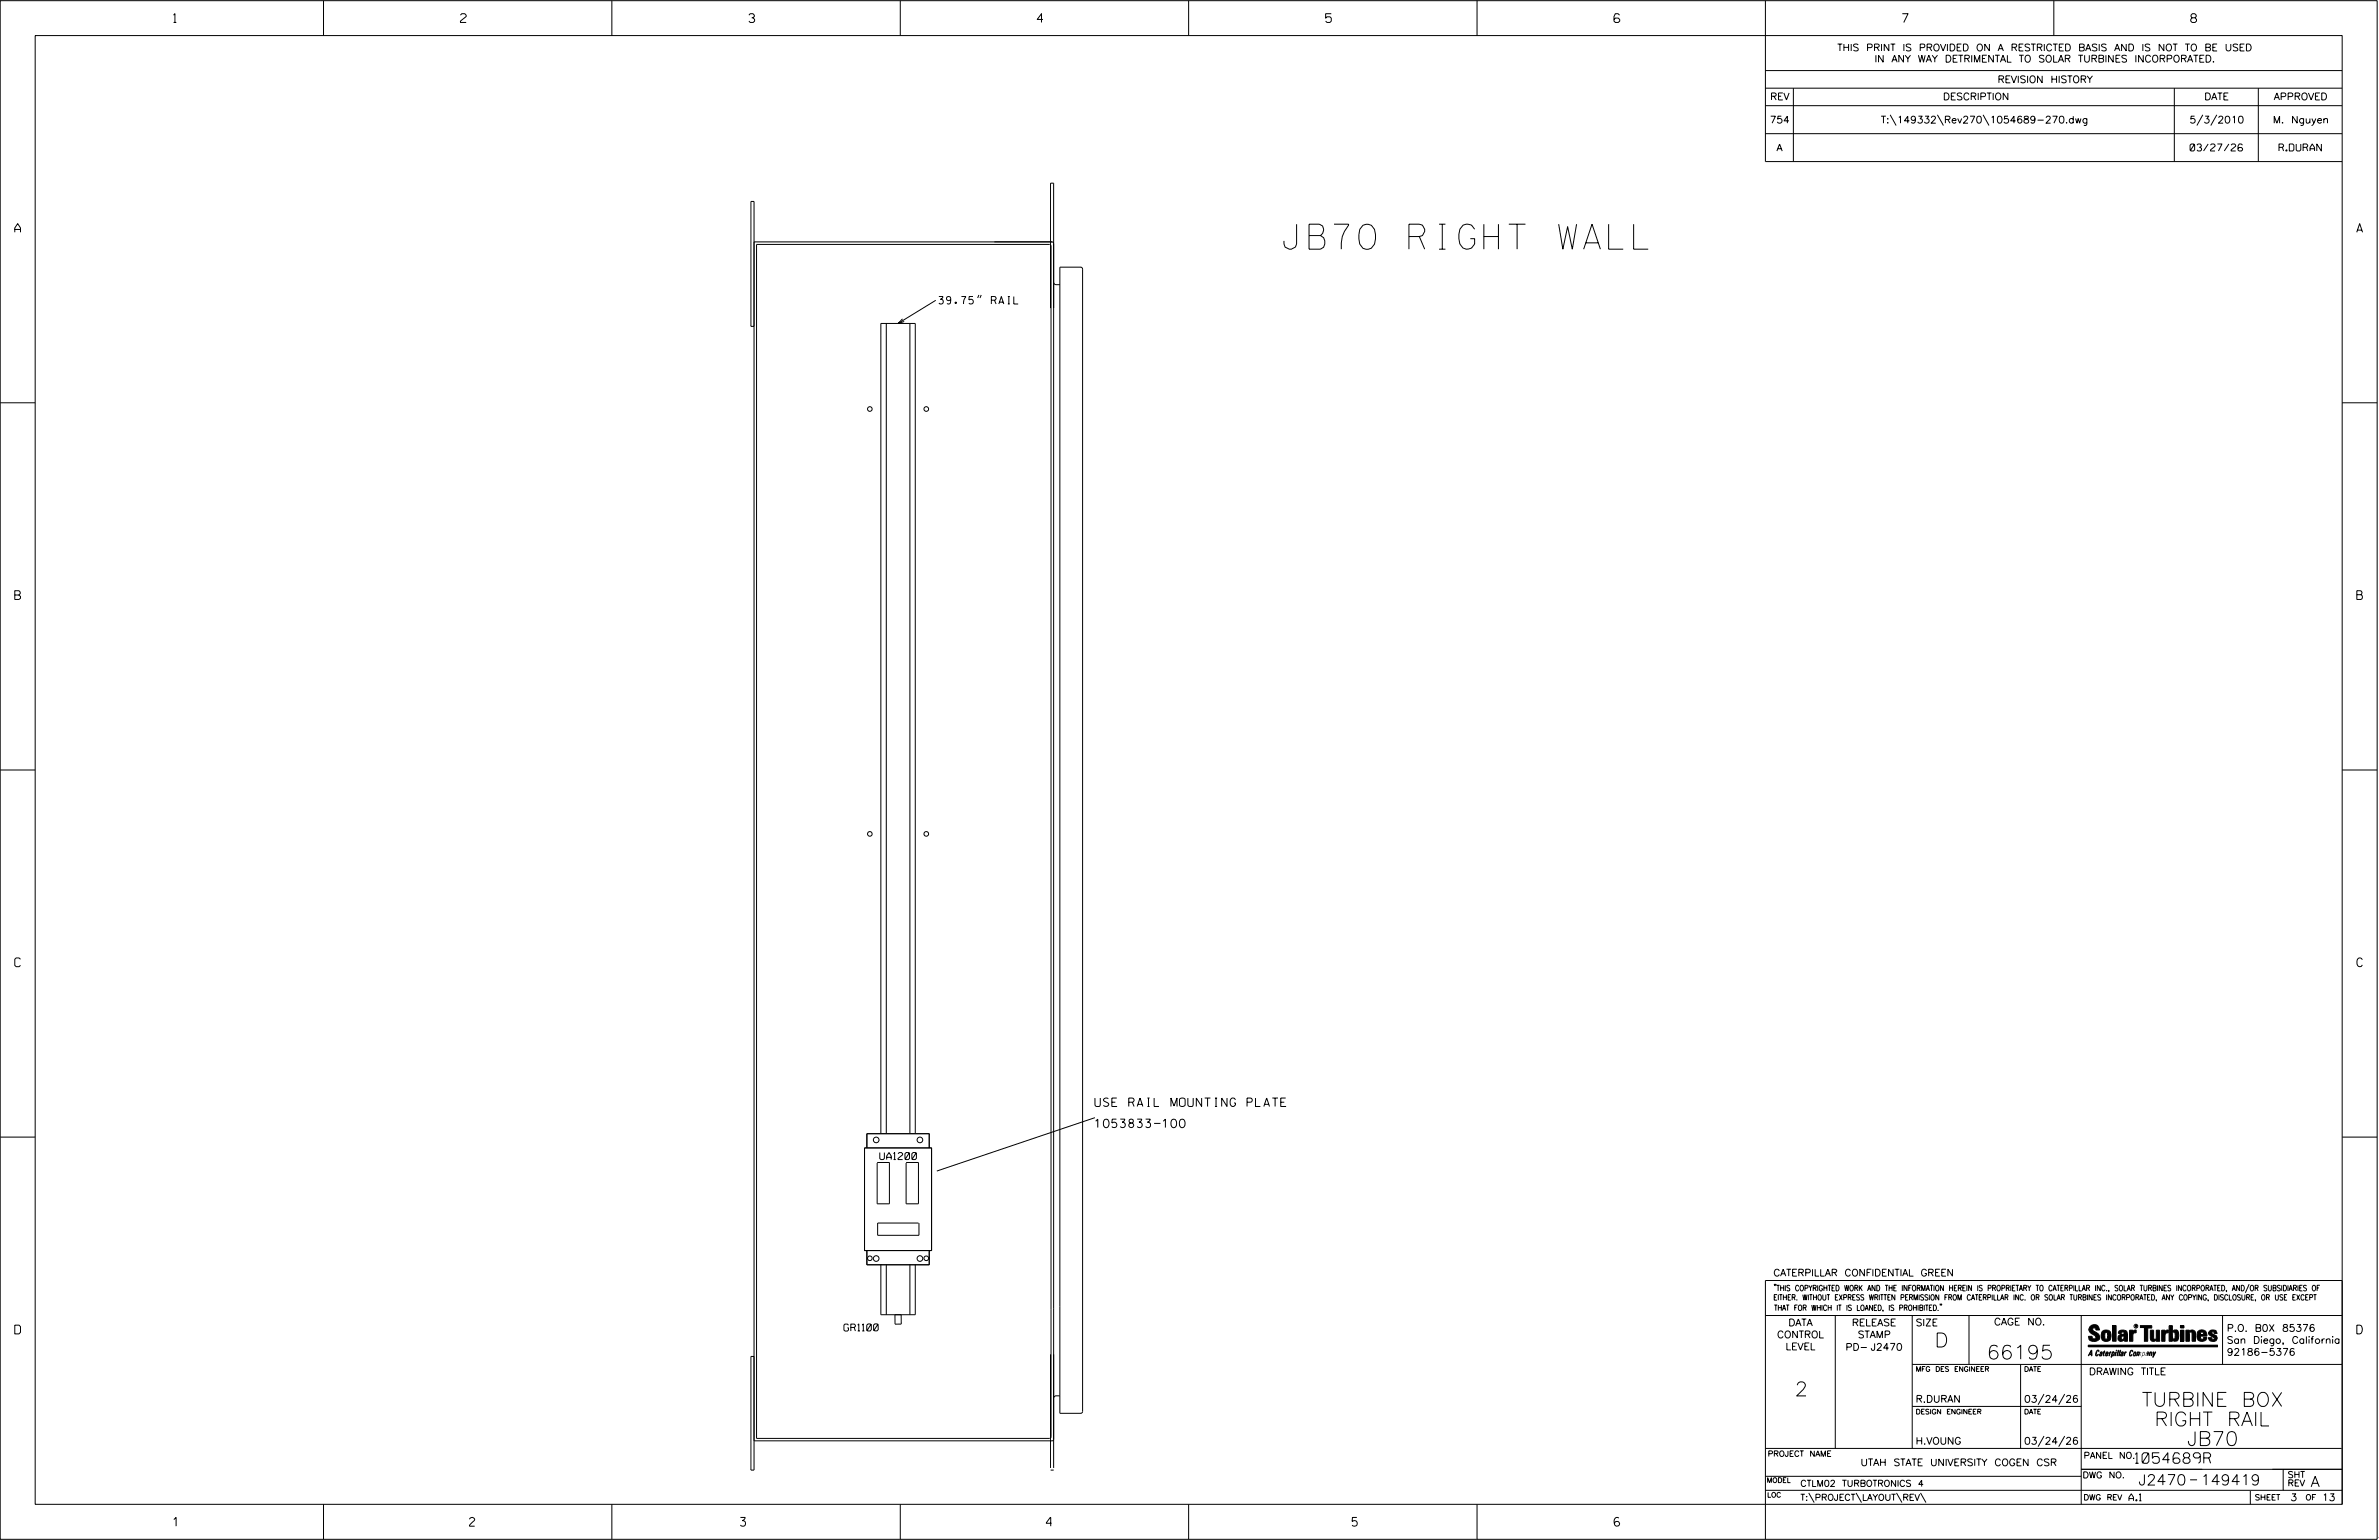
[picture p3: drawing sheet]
<svg xmlns="http://www.w3.org/2000/svg" width="864mm" height="559mm" viewBox="0 0 864 559" stroke-linecap="round" stroke-linejoin="round" font-family="sans-serif">
<defs><g id="words">
<text font-size="9.1" x="466.1" y="90.4">JB70 RIGHT WALL</text>
<g font-size="5.1">
<text x="702.3" y="488.8">D</text>
<text x="721.2" y="493.2">66195</text>
<text x="651.5" y="506.5">2</text>
<text x="777.5" y="510.3">TURBINE BOX</text>
<text x="782.1" y="517.4">RIGHT RAIL</text>
<text x="793.9" y="524.5">JB70</text>
</g>
<g font-size="3.8">
<text x="775.1" y="531">1054689R</text>
<text x="776.3" y="538.9">J2470</text>
<text x="798.8" y="538.9">149419</text>
<text x="838.8" y="539.5">A</text>
</g>
<g font-size="3.2">
<text x="63" y="8.2">1</text>
<text x="167.2" y="8.2">2</text>
<text x="271.8" y="8.2">3</text>
<text x="376.5" y="8.2">4</text>
<text x="481.2" y="8.2">5</text>
<text x="690.6" y="8.2">7</text>
<text x="795.3" y="8.2">8</text>
<text x="5.4" y="84.3">A</text>
<text x="855.5" y="84.3">A</text>
<text x="5.4" y="217.5">B</text>
<text x="855.6" y="217.5">B</text>
<text x="5.4" y="350.8">C</text>
<text x="855.6" y="350.8">C</text>
<text x="5.4" y="484">D</text>
<text x="855.6" y="484">D</text>
<text x="62.8" y="553.8">1</text>
<text x="170.4" y="553.8">2</text>
<text x="268.8" y="553.8">3</text>
<text x="379.8" y="553.8">4</text>
<text x="490.8" y="553.8">5</text>
<text x="585.9" y="553.8">6</text>
</g>
<g font-size="3.1">
<text x="397.5" y="401.5">USE RAIL MOUNTING PLATE</text>
<text x="397.5" y="409.2">1053833-100</text>
</g>
<text font-size="2.7" x="340.8" y="110.3">39.75&quot; RAIL</text>
<g font-size="2.5">
<text x="666.9" y="18.5">THIS PRINT IS PROVIDED ON A RESTRICTED BASIS AND IS NOT TO BE USED</text>
<text x="680.5" y="22.6">IN ANY WAY DETRIMENTAL TO SOLAR TURBINES INCORPORATED.</text>
<text x="725.1" y="30">REVISION HISTORY</text>
<text x="642.6" y="36.3">REV</text>
<text x="705.3" y="36.3">DESCRIPTION</text>
<text x="800.2" y="36.3">DATE</text>
<text x="825.4" y="36.3">APPROVED</text>
<text x="642.4" y="44.7">754</text>
<text x="682.8" y="44.7">T:\149332\Rev270\1054689-270.dwg</text>
<text x="794.8" y="44.7">5/3/2010</text>
<text x="825.1" y="44.7">M. Nguyen</text>
<text x="644.9" y="54.8">A</text>
<text x="795" y="54.8">03/27/26</text>
<text x="827.3" y="54.8">R.DURAN</text>
<text x="319.4" y="420.8">UA1200</text>
<text x="643.8" y="463">CATERPILLAR CONFIDENTIAL GREEN</text>
<text x="306.4" y="483">GR1100</text>
<text x="645.1" y="485.5">CONTROL</text>
<text x="649.2" y="481.1">DATA</text>
<text x="672.3" y="481.1">RELEASE</text>
<text x="674.4" y="485.5">STAMP</text>
<text x="695.4" y="481.1">SIZE</text>
<text x="723.8" y="480.8">CAGE NO.</text>
<text x="808.4" y="483.1">P.O. B0X 85376</text>
<text x="648.2" y="489.8">LEVEL</text>
<text x="669.9" y="490">PD- J2470</text>
<text x="808.4" y="487.5">San Diego, California</text>
<text x="808.4" y="491.8">92186-5376</text>
<text x="758.3" y="498.9">DRAWING TITLE</text>
<text x="695.4" y="508.9">R.DURAN</text>
<text x="734.8" y="508.9">03/24/26</text>
<text x="695.4" y="524.1">H.VOUNG</text>
<text x="734.8" y="524.1">03/24/26</text>
<text x="675.4" y="531.9">UTAH STATE UNIVERSITY COGEN CSR</text>
<text x="772.8" y="544.6">A.1</text>
<text x="831.4" y="544.6">3</text>
<text x="842.9" y="544.6">13</text>
</g>
<g font-size="2.3">
<text x="756.4" y="529.2">PANEL NO.</text>
<text x="653.5" y="539.4">CTLM02 TURBOTRONICS 4</text>
<text x="756" y="536.3">DWG NO.</text>
<text x="830.4" y="539.3">REV</text>
<text x="830.4" y="536.2">SHT</text>
<text x="653.5" y="544.5">T:\PROJECT\LAYOUT\REV\</text>
</g>
<g font-size="2">
<text x="643.8" y="468.4">&quot;THIS COPYRIGHTED WORK AND THE INFORMATION HEREIN IS PROPRIETARY TO CATERPILLAR INC., SOLAR TURBINES INCORPORATED, AND/OR SUBSIDIARIES OF</text>
<text x="643.8" y="471.8">EITHER. WITHOUT EXPRESS WRITTEN PERMISSION FROM CATERPILLAR INC. OR SOLAR TURBINES INCORPORATED, ANY COPYING, DISCLOSURE, OR USE EXCEPT</text>
<text x="644" y="475.6">THAT FOR WHICH IT IS LOANED, IS PROHIBITED.&quot;</text>
<text x="641.7" y="528.5">PROJECT NAME</text>
<text x="756.3" y="544.3">DWG REV</text>
<text x="818.5" y="544.3">SHEET</text>
<text x="836.9" y="544.3">OF</text>
</g>
<g font-size="1.8">
<text x="695.4" y="497.6">MFG DES ENGINEER</text>
<text x="734.8" y="497.6">DATE</text>
<text x="695.4" y="513.1">DESIGN ENGINEER</text>
<text x="734.8" y="513.1">DATE</text>
<text x="641.3" y="538">MODEL</text>
<text x="641.5" y="543.3">LOC</text>
</g>
<text font-size=".9" x="775.1" y="481.7">R</text>
</g></defs>
<g fill="none" stroke="#000" stroke-width=".36">
<path d="M.1 .2h862.8v558.4h-862.8zM12.8 12.9h837.4v533h-837.4zM117.4 .2v12.7M222.1 .2v12.7M326.8 .2v12.7M431.5 .2v12.7M536.2 .2v12.7M587.9 5.5l-.5-.5h-1l-.5 1v1.7l.5 .4h1l.6-.4v-.6l-.6-.5h-1l-.5 .5M640.9 .2v58.4h209.3M745.6 .2v12.7M640.9 25.6h209.3M640.9 32h209.3"/>
<path d="M640.9 38.3h209.3M651 32v26.6M789.3 32v26.6M819.8 32v26.6M640.9 48.5h209.3M686.2 41.7l2.1 3.8M703.3 41.7l2.2 3.8M719.9 41.7l2.1 3.8M799.6 41.7l-2.1 3.8M804.7 41.7l-2.2 3.8M273.7 87.8h108.2l.6 .5M274.6 88.7h106.4l.5 .5v432.2l-.5 .5h-106.4z"/>
<path d="M392.3 96.9l.5 .3 .2 .4v414.6l-.2 .4-.5 .2M392.4 96.9h-7.7v415.9h7.7M273.7 118.4h-1.1v-45.3h1.1v460.3h-1.1v-41.2h1.1M321.7 117.4v293.8M327.6 115.7l-1.6 1.7 2.2-.7M330.3 117.4v293.8M339.7 109l-13.7 8.4M355.4 107l-.5 1.1M356.2 107l-.5 1.1M381.4 111.8v-45.3h1.1v466.2M382.5 102.4l.5 .8 1.7 .1M.1 146.2h12.7"/>
<path d="M850.2 146.2h12.7M.1 279.4h12.7M850.2 279.4h12.7M.1 412.6h12.7M313.8 416.5h24.4v37.3h-24.4zM314.7 416.5v-5.1h22.6v5.1M332.2 411.2v-293.8h-12.4v293.8M397.5 405.6l-57.4 19.3M850.2 412.6h12.7M318.4 421.8h4.5v15h-4.5v-14.8M328.9 421.8h4.5v15h-4.5v-14.8M314.7 453.8v5.1h22.6v-5.1"/>
<path d="M319.8 458.9v18.2h12.4v-18.2M321.7 458.9v18.2M330.3 458.9v18.2M333.4 443.8h-14.8v4.4h15v-4.4M324.9 477.1v3.4l2.3-.1-.1-3.3M640.9 477.3h209.3M644.2 466.1l-.1 .4M644.7 466.1l-.2 .4M666.2 477.3v48.3M694.2 477.3v48.3M704.4 473.3l-.1 .4M704.8 473.3l-.1 .4"/>
<path d="M714.8 477.3v17.8M755.5 477.3v68.6M806.8 477.3v17.8M816.5 466l-1.4 3.1M850.2 464.6h-209.3v94M850.2 464.8v81.1M381.4 491.4v41.3M694.2 495.1h156M733.5 495.1v30.5M758.6 481.4a2.02 2.02 0 0 1 3.1-.1l.5 1.3h-1.3l-.2-.6-.4-.2-.6 .1-.1 .4 .4 .7a2.46 2.46 0 0 1 2.2 2.9 2.83 2.83 0 0 1-3.8 .3l-.3-1.3h1.3l.2 .7 .6 .3 .5-.2 .2-.5-.4-.6-1.9-1.2-.4-.9zM759.2 491.3h-.7l.7-1.2v1.9h.2l-.1-2.1-1.3 2.1 .5-.5h.7M761.3 490l.3-.2 .4 .3-.1 .3-.3-.4-.4 .3-.3 1.6h.4l.4-.5-.3 .6-.4 .1-.3-.4z"/>
<path d="M762.6 490.6l.5-.1-.1 1.4h-.9a.74 .74 0 0 1 .9-.8l-.3 .7-.5 .1 .2-.5 .6-.2v-.5l-.7 .2zM763 483.2a2.17 2.17 0 0 1 3.1 0l.3 1.4-.3 1.5a2.17 2.17 0 0 1-3.1 0l-.3-1.5zM763.6 490.5l.4-.4 .2 .6h-.3l-.3 .9 .2 .4-.3-.1zM764.1 483.7l.5-.4 .4 .3v2.2l-.4 .2-.5-.2zM764.6 491.1l.6 .2v-.7l-.4-.1-.4 .6-.1 .8h.6M764.6 491.1l-.1 .8h.4M764.6 482.6v.8M764.8 490.7l.4 .1v.3h-.6zM765 491.5l-.1 .4zM766 490.5l-.5 1.5zM766 490.8l.4-.3-.4 .4M766.9 481h1.3v5.7h-1.3z"/>
<path d="M767 490.8l.5 .1-.3 .8-.4 .2zM767.3 490.5h-.5l-.5 2M767.3 490.5a.8 .8 0 0 1 .2 1 .8 .8 0 0 1-.9 .4l-.1 .6M767.3 490.5l-.1 .2M768.1 490.5l-.4 1.5zM768.2 489.9h.3l-.1 .2h-.2zM769 489.9l-.5 2.1zM769.7 489.9l-.6 2.1zM770.1 491.4l.5-.3-.5 .8zM770.4 491.9h.1M770.6 491.1l.1-.4-.7 .2 .1-.3 .6-.1 .2 .3-.5 1.1M770.6 491.1a.74 .74 0 0 0-.8 .8h.6"/>
<path d="M771 484.8h-.7l-.3 .6 .4 .7 .5-.3 .1-2.4h-.8l-.1 .4h-1.2a1.71 1.71 0 0 1 1.8-1.3 1.71 1.71 0 0 1 1.6 1.4v2.8h-1.1l-.1-.6M771 484.2l-1.5 .1a1.41 1.41 0 0 0 0 2.4l.5 .1 1.1-.7M771.2 486.1h-.1M771.4 490.5l.1 .3 .4-.3-.9 1.5zM771.5 490.8h.1M773 482.7h1.2v.5l.5-.5 .7-.1v1h-.6l-.5 .4-.1 2.7h-1.2zM773.3 490.3l.6-.4 .4 .2-.1 .4-.3-.4a1.28 1.28 0 0 0-.5 1.8l.6-.4-.1 .4-.8 .1zM774.7 490.8l.5-.3a.88 .88 0 0 1 .2 .9 .88 .88 0 0 1-.7 .7l-.2-.2zM774.8 490.9h.5l-.3 1h-.3l-.2-.2zM775.2 490.5l-.1 .2M776.8 481h4.3v.9h-1.5v4.8h-1.3M776.8 490.6l-.8 .2v-.3l-.4 1.5 .8-1.3v1.3l.3-1.2"/>
<path d="M779.3 491.1h.4M779.6 490.5h.3l-.3 1.4M779.6 490.7h.2l-.1 .4M779.7 491.1l-.1 .4M779.7 491.1l-.4 .2M780.1 492l.4-1.5 .1 .3 .3-.3 .3 .2-.3 1.3v-1.3l-.7 1.3M780.6 482.7h1.2v2.7l.1 .4 .4 .3 .4-.7v-2.7h1.2l.1 4h-1.3v-.5l-1.1 .6-.7-.3-.3-.7zM781.6 492.5l1-2-.8 1.3-.2-1.3-.2 2M784.7 482.7h1.2v.5l.5-.5 .7-.1v1h-.5l-.6 .4-.1 2.7h-1.2zM787.4 481h1.2v2a1.4 1.4 0 0 1 2.2 .2l.1 1.4-.4 1.9-1.5 .1-.4-.5v-1l.5 .9 .5-.3v-2.1l-.5-.4-.5 .7v2.8h-1.2zM791.5 482.7h1.3v4h-1.3zM791.5 481h1.3v.9h-1.3z"/>
<path d="M793.5 482.7h1.3v.4l.7-.5 1.1 .2 .4 .6v3.3h-1.2l-.3-3.4-.7 .2v3.2h-1.3zM794.8 483.1h.1M797.7 483.2a1.92 1.92 0 0 1 2.4-.5 1.92 1.92 0 0 1 1 2.1h-2.3v.8l.6 .5 .5-.3v-.5h1.2a1.83 1.83 0 0 1-2.1 1.4 1.83 1.83 0 0 1-1.5-2.1zM798.8 484.2v.6M799.1 483.4h.6l.2 .8h-1.1zM804.6 482.9a1.84 1.84 0 0 0-2.9 .8 3.3 3.3 0 0 0 2.2 1.9l-.5 .5-.4-.3-.1-.4h-1.2l.1 .6a1.92 1.92 0 0 0 2.9 .4M804.9 483.8h-1.2l-.2-.6-.5 .1-.1 .3 .1 .3 1.8 .9M805.1 488.1h-47.1v.6h47.1M384.7 506.5l-1.7 .1-.5 .7M694.2 510.3h61.3M742 505.8l-2.2 3.9M749.5 505.8l-2.2 3.9"/>
<path d="M381.4 533.4h1.1M382.5 522.3l-.6 .5h-108.2M640.9 525.6h209.2M640.9 535.7h114.6M742 521.1l-2.2 3.8M749.5 521.1l-2.2 3.8M755.5 533.2h94.7M795 537h2.6M828.8 533.2v7.6M117.4 545.9v12.7M222.1 545.9v12.7M326.8 545.9v12.7"/>
<path d="M431.5 545.9v12.7M536.2 545.9v12.7M640.9 540.8h209.3M656.6 541.7l2 3.5M673.8 541.7l1.9 3.5M688.4 541.7l2 3.5M697.2 541.7l1.9 3.5M816.9 541v4.9M863.5 558h.1"/>
<circle cx="315.7" cy="148.4" r=".83"/>
<circle cx="336.2" cy="148.4" r=".83"/>
<circle cx="315.7" cy="302.6" r=".83"/>
<circle cx="336.2" cy="302.6" r=".83"/>
<circle cx="318.1" cy="413.6" r="1.02"/>
<circle cx="333.9" cy="413.6" r="1.02"/>
<circle cx="315.7" cy="456.6" r=".83"/>
<circle cx="318.1" cy="456.7" r="1.02"/>
<circle cx="333.9" cy="456.7" r="1.02"/>
<circle cx="336.2" cy="456.6" r=".83"/>
<circle cx="775.4" cy="481.2" r=".69"/>
</g>
<g fill="#000">
<path d="M768.1 490.5l-.4 1.5zM768.2 489.9h.3l-.1 .2h-.2zM769 489.9l-.5 2.1zM769.7 489.9l-.6 2.1zM791.5 481h1.3v.9h-1.3zM791.5 482.7h1.3v4h-1.3zM758 488.1h47.1v.6h-47.1z"/>
<path d="M759.2 489.9l-1.2 2.1 .5-.5h.7v.5h.2zM759.2 490.1v1.2h-.7z" fill-rule="evenodd"/>
<path d="M758.6 481.4a2.02 2.02 0 0 1 3.1-.1l.5 1.3h-1.3l-.2-.6-.4-.2-.6 .1-.1 .4 .4 .7a2.46 2.46 0 0 1 2.2 2.9 2.83 2.83 0 0 1-3.8 .3l-.3-1.3h1.3l.2 .7 .6 .3 .5-.2 .2-.5-.4-.6-1.9-1.2-.4-.9z" fill-rule="evenodd"/>
<path d="M761.3 490l.3-.2 .4 .3-.1 .3-.3-.4-.4 .3-.3 1.6h.4l.4-.5-.3 .6-.4 .1-.3-.4z" fill-rule="evenodd"/>
<path d="M762.6 490.6l.5-.1-.1 1.4h-.9a.74 .74 0 0 1 .9-.8l-.6 .3-.2 .5 .5-.1 .3-.6v-.5l-.7 .2z" fill-rule="evenodd"/>
<path d="M763.6 490.5l.4-.4 .2 .6h-.3l-.3 .9 .2 .4-.3-.1z" fill-rule="evenodd"/>
<path d="M764.8 490.5l.5 .3-.1 .5h-.6l.6-.2v-.3l-.4-.1-.3 1.2h.4l.3-.4-.6 .6-.3-.2v-.4z" fill-rule="evenodd"/>
<path d="M763 483.2a2.17 2.17 0 0 1 3.1 0l.3 1.4-.3 1.5a2.17 2.17 0 0 1-3.1 0l-.3-1.5zM764.1 483.7v2.1l.5 .2 .4-.2v-2.2l-.4-.3z" fill-rule="evenodd"/>
<path d="M766 490.5v.3l.4-.1-.4 .2-.5 1.1z" fill-rule="evenodd"/>
<path d="M766.8 490.5l-.5 2 .3-.6a.71 .71 0 0 0 .9-.5 .71 .71 0 0 0-.4-.9zM767 490.8l.5 .1-.3 .8-.4 .2z" fill-rule="evenodd"/>
<path d="M766.9 481h1.3v5.7h-1.3z" fill-rule="evenodd"/>
<path d="M770.1 490.6l.6-.1 .2 .3-.4 1.2-.5 .1-.2-.5 .3-.5h.5l-.7 .5v.3l.4-.1 .4-.9-.5-.2-.2 .2z" fill-rule="evenodd"/>
<path d="M769.4 482.8l-.5 1h1.2l.1-.4h.8v.8l-1.5 .1a1.41 1.41 0 0 0 0 2.4l.5 .1 1.1-.7 .1 .6h1.1v-2.8a1.79 1.79 0 0 0-2.4-1.2zM770.3 484.8h.7l-.1 1-.5 .3-.4-.7z" fill-rule="evenodd"/>
<path d="M771.4 490.5l.1 .3 .4-.3-.9 1.5z" fill-rule="evenodd"/>
<path d="M773 482.7h1.2v.5l.5-.5 .7-.1v1h-.6l-.5 .4-.1 2.7h-1.2z" fill-rule="evenodd"/>
<path d="M773.3 490.3l.6-.4 .4 .2-.1 .4-.3-.4a1.28 1.28 0 0 0-.5 1.8l.6-.4-.3 .5h-.6z" fill-rule="evenodd"/>
<path d="M774.7 490.8l-.2 1.1h.7a.96 .96 0 0 0 0-1.4zM774.8 490.9h.5l-.1 .6-.5 .4-.2-.2z" fill-rule="evenodd"/>
<path d="M776 490.5v.3l.4-.3 .2 .3 .7-.2-.3 1.4v-1.3l-.6 1.3v-1.3l-.8 1.3z" fill-rule="evenodd"/>
<path d="M776.8 481h4.3v.9h-1.5v4.8h-1.3v-4.8h-1.5z" fill-rule="evenodd"/>
<path d="M777.9 490.5l-.5 2 .3-.6a.71 .71 0 0 0 .9-.5 .71 .71 0 0 0-.4-.9zM778.1 490.8l.3-.1 .1 .4-.5 .8-.2-.5z" fill-rule="evenodd"/>
<path d="M779.3 490.6l.6-.1-.3 1.5-.7-.1a.67 .67 0 0 1 .8-.8l-.6 .3-.1 .5 .4-.1 .4-.9-.4-.2-.3 .2z" fill-rule="evenodd"/>
<path d="M780.5 490.5l.1 .3 .3-.3 .3 .2-.3 1.3v-1.3l-.8 1.3z" fill-rule="evenodd"/>
<path d="M780.6 482.7h1.2v2.7l.1 .4 .4 .3 .4-.7v-2.7h1.2l.1 4h-1.3v-.5l-1.1 .6-.7-.3-.3-.7z" fill-rule="evenodd"/>
<path d="M781.6 490.5l.2 1.3 .8-1.3-1.2 2z" fill-rule="evenodd"/>
<path d="M784.7 482.7h1.2v.5l.5-.5 .7-.1v1h-.5l-.6 .4-.1 2.7h-1.2z" fill-rule="evenodd"/>
<path d="M787.4 481h1.2v2a1.4 1.4 0 0 1 2.2 .2l.1 1.4-.4 1.9-1.5 .1-.4-.5v-1l.5 .9 .5-.3v-2.1l-.5-.4-.5 .7v2.8h-1.2z" fill-rule="evenodd"/>
<path d="M793.5 482.7h1.3v.4a1.29 1.29 0 0 1 2.2 .3v3.3h-1.2l-.3-3.4-.7 .2v3.2h-1.3z" fill-rule="evenodd"/>
<path d="M797.7 483.2a1.92 1.92 0 0 1 2.4-.5 1.92 1.92 0 0 1 1 2.1h-2.3v.8l.6 .5 .5-.3v-.5h1.2a1.83 1.83 0 0 1-2.1 1.4 1.83 1.83 0 0 1-1.5-2.1zM799.1 483.4l-.3 .8h1.1l-.2-.8z" fill-rule="evenodd"/>
<path d="M801.9 483.2a1.94 1.94 0 0 1 3 .1v.5h-1.2l-.2-.6-.5 .1-.1 .3 .1 .3 1.8 .9a1.2 1.2 0 0 1 .1 1.3 1.2 1.2 0 0 1-1.2 .7l-1.6-.4-.4-1h1.2l.1 .4 .4 .3 .5-.5a3.3 3.3 0 0 1-2.2-1.9z" fill-rule="evenodd"/>
<circle cx="761.4" cy="492" r=".07"/>
<circle cx="762.2" cy="485.1" r=".07"/>
<circle cx="769.3" cy="492" r=".07"/>
<circle cx="773.1" cy="486.7" r=".07"/>
<circle cx="791.5" cy="486.7" r=".07"/>
<circle cx="791.5" cy="481" r=".07"/>
<circle cx="794.8" cy="486.7" r=".07"/>
</g>
<use href="#words"/>
</svg>
